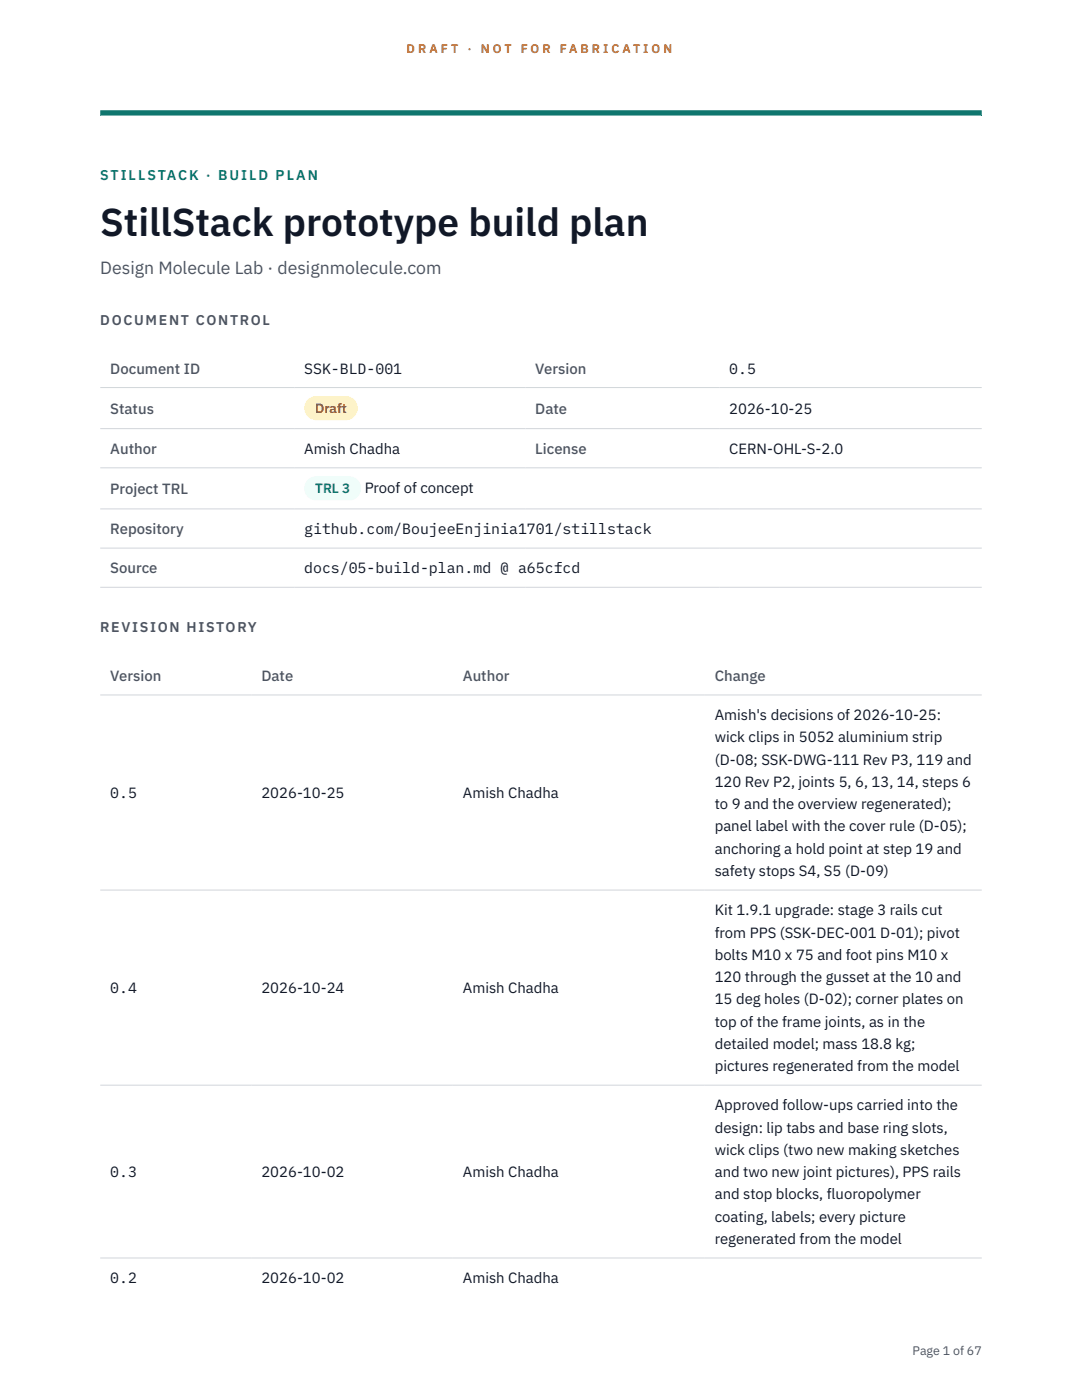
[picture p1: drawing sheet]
<svg xmlns="http://www.w3.org/2000/svg" width="216mm" height="279mm" viewBox="0 0 216 279" stroke-linecap="round" stroke-linejoin="round" font-family="sans-serif">
<defs><g id="words">
<text font-size="7.8" fill="#111827" x="20" y="47.1">StillStack prototype build plan</text>
<text font-size="3.5" fill="#4b5563" x="20" y="54.6">Design Molecule Lab · designmolecule.com</text>
<g font-size="3" fill="#4b5563">
<text x="22" y="74.5">Document ID</text>
<text x="106.8" y="74.5">Version</text>
<text x="22" y="82.6">Status</text>
<text x="106.8" y="82.6">Date</text>
<text x="22" y="90.6">Author</text>
<text x="106.8" y="90.6">License</text>
<text x="22" y="98.6">Project TRL</text>
<text x="22" y="106.6">Repository</text>
<text x="22" y="114.4">Source</text>
<text x="22" y="135.9">Version</text>
<text x="52.2" y="135.9">Date</text>
<text x="92.4" y="135.9">Author</text>
<text x="142.6" y="135.9">Change</text>
</g>
<g font-size="3" fill="#111827">
<text x="60.7" y="74.5">SSK-BLD-001</text>
<text x="145.5" y="74.5">0.5</text>
<text x="145.5" y="82.6">2026-10-25</text>
<text x="60.7" y="90.6">Amish Chadha</text>
<text x="145.5" y="90.6">CERN-OHL-S-2.0</text>
<text x="72.8" y="98.5">Proof of concept</text>
<text x="60.7" y="106.6">github.com/BoujeeEnjinia1701/stillstack</text>
<text x="60.7" y="114.4">docs/05-build-plan.md @ a65cfcd</text>
<text x="142.6" y="143.7">Amish's decisions of 2026-10-25:</text>
<text x="142.6" y="148.2">wick clips in 5052 aluminium strip</text>
<text x="142.6" y="152.6">(D-08; SSK-DWG-111 Rev P3, 119 and</text>
<text x="22" y="159.3">0.5</text>
<text x="52.2" y="159.3">2026-10-25</text>
<text x="92.4" y="159.3">Amish Chadha</text>
<text x="142.6" y="157.1">120 Rev P2, joints 5, 6, 13, 14, steps 6</text>
<text x="142.6" y="161.5">to 9 and the overview regenerated);</text>
<text x="142.6" y="165.9">panel label with the cover rule (D-05);</text>
<text x="142.6" y="170.4">anchoring a hold point at step 19 and</text>
<text x="142.6" y="174.8">safety stops S4, S5 (D-09)</text>
<text x="142.6" y="182.7">Kit 1.9.1 upgrade: stage 3 rails cut</text>
<text x="142.6" y="187.1">from PPS (SSK-DEC-001 D-01); pivot</text>
<text x="142.6" y="191.5">bolts M10 x 75 and foot pins M10 x</text>
<text x="142.6" y="196">120 through the gusset at the 10 and</text>
<text x="22" y="198.2">0.4</text>
<text x="52.2" y="198.2">2026-10-24</text>
<text x="92.4" y="198.2">Amish Chadha</text>
<text x="142.6" y="200.4">15 deg holes (D-02); corner plates on</text>
<text x="142.6" y="204.9">top of the frame joints, as in the</text>
<text x="142.6" y="209.3">detailed model; mass 18.8 kg;</text>
<text x="142.6" y="213.8">pictures regenerated from the model</text>
<text x="142.6" y="221.6">Approved follow-ups carried into the</text>
<text x="142.6" y="226">design: lip tabs and base ring slots,</text>
<text x="142.6" y="230.5">wick clips (two new making sketches</text>
<text x="22" y="234.9">0.3</text>
<text x="52.2" y="234.9">2026-10-02</text>
<text x="92.4" y="234.9">Amish Chadha</text>
<text x="142.6" y="234.9">and two new joint pictures), PPS rails</text>
<text x="142.6" y="239.4">and stop blocks, fluoropolymer</text>
<text x="142.6" y="243.8">coating, labels; every picture</text>
<text x="142.6" y="248.3">regenerated from the model</text>
<text x="22" y="256.1">0.2</text>
<text x="52.2" y="256.1">2026-10-02</text>
<text x="92.4" y="256.1">Amish Chadha</text>
</g>
<text font-size="2.8" fill="#0f766e" x="20" y="36">STILLSTACK · BUILD PLAN</text>
<g font-size="2.8" fill="#4b5563">
<text x="20" y="64.8">DOCUMENT CONTROL</text>
<text x="20" y="126.2">REVISION HISTORY</text>
</g>
<text font-size="2.7" fill="#92400e" x="62.9" y="82.5">Draft</text>
<text font-size="2.7" fill="#0f766e" x="62.9" y="98.5">TRL 3</text>
<g font-size="2.5" fill="#b45309">
<text x="81.1" y="10.5">D R A F T</text>
<text x="93.3" y="10.5">·</text>
<text x="95.9" y="10.5">N O T</text>
<text x="103.9" y="10.5">F O R</text>
<text x="111.7" y="10.5">F A B R I C A T I O N</text>
</g>
<text font-size="2.5" fill="#4b5563" x="182.1" y="270.3">Page 1 of 67</text>
</g></defs>
<path d="M20 23.1h175.9zM20 22h175.9v1.1h-175.9z" fill-rule="evenodd" fill="#0f766e"/>
<path d="M20 77.3h175.9M20 85.5h175.9M20 93.4h175.9M20 101.6h175.9M20 109.4h175.9M20 117.2h175.9M20 138.7h175.9M20 177.6h175.9M20 216.6h175.9M20 251.1h175.9" fill="none" stroke="#d1d5db" stroke-width=".2"/>
<path d="M60.7 79h10.7v4.9h-10.7z" fill="#fef3c7"/>
<path d="M60.7 95.1h11.4v4.8h-11.4z" fill="#f0fdfa"/>
<use href="#words"/>
</svg>
